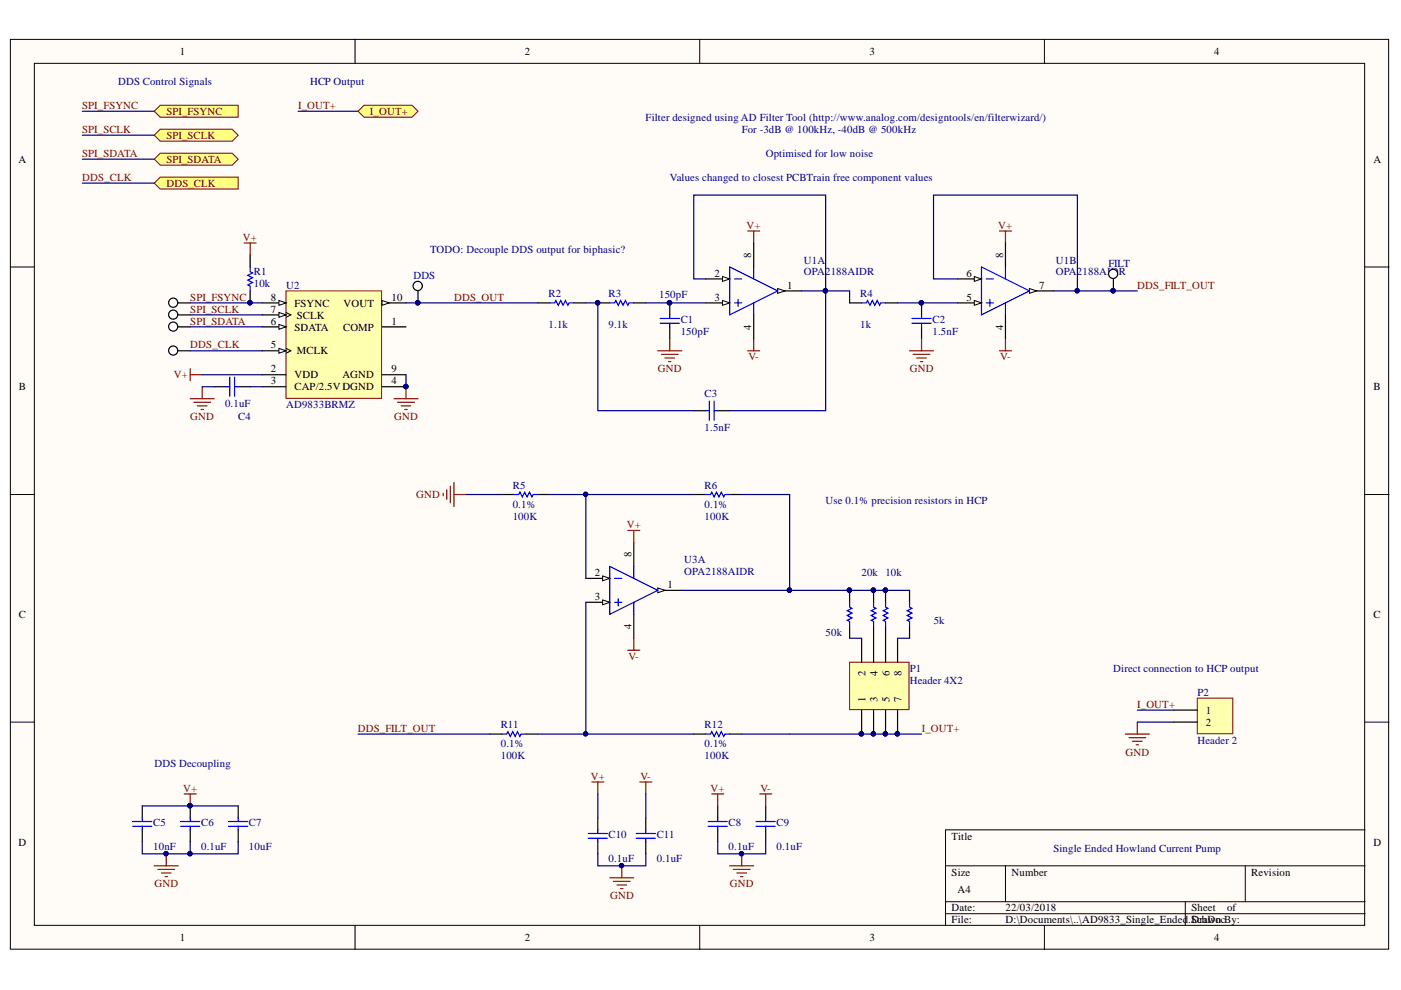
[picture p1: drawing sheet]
<svg xmlns="http://www.w3.org/2000/svg" width="297mm" height="210mm" viewBox="0 0 297 210" stroke-linecap="round" stroke-linejoin="round" font-family="sans-serif">
<defs><g id="words">
<g font-size="2.3">
<text x="38.2" y="11.7">1</text>
<text x="111.2" y="11.7">2</text>
<text x="184.3" y="11.7">3</text>
<text x="257.4" y="11.7">4</text>
<text x="3.9" y="34.5">A</text>
<text x="291.2" y="34.5">A</text>
<text x="151.5" y="58.7">2</text>
<text x="159.3" y="54.6" transform="rotate(-90 159.3 54.6)">8</text>
<text x="204.9" y="58.7">6</text>
<text x="212.7" y="54.6" transform="rotate(-90 212.7 54.6)">8</text>
<text x="57.4" y="63.7">8</text>
<text x="62.4" y="65">FSYNC</text>
<text x="72.8" y="65">VOUT</text>
<text x="83" y="63.7">10</text>
<text x="151.5" y="63.7">3</text>
<text x="166.9" y="61.2">1</text>
<text x="204.9" y="63.7">5</text>
<text x="220.3" y="61.2">7</text>
<text x="57.4" y="68.8">6</text>
<text x="57.4" y="66.3">7</text>
<text x="62.4" y="70.1">SDATA</text>
<text x="62.9" y="67.5">SCLK</text>
<text x="72.8" y="70.1">COMP</text>
<text x="83" y="68.8">1</text>
<text x="159.3" y="69.9" transform="rotate(-90 159.3 69.9)">4</text>
<text x="212.7" y="69.9" transform="rotate(-90 212.7 69.9)">4</text>
<text x="57.4" y="73.9">5</text>
<text x="62.9" y="75.1">MCLK</text>
<text x="4" y="82.8">B</text>
<text x="57.4" y="79">2</text>
<text x="57.4" y="81.5">3</text>
<text x="62.4" y="80.2">VDD</text>
<text x="62.4" y="82.8">CAP/2.5VDGND</text>
<text x="72.6" y="80.2">AGND</text>
<text x="83" y="81.5">4</text>
<text x="83" y="79">9</text>
<text x="291.2" y="82.8">B</text>
<text x="133.9" y="118.1" transform="rotate(-90 133.9 118.1)">8</text>
<text x="126.1" y="122.1">2</text>
<text x="141.5" y="124.7">1</text>
<text x="4" y="131">C</text>
<text x="126.1" y="127.2">3</text>
<text x="291.2" y="131">C</text>
<text x="133.9" y="133.4" transform="rotate(-90 133.9 133.4)">4</text>
<text x="183.5" y="143.4" transform="rotate(-90 183.5 143.4)">2</text>
<text x="186" y="143.4" transform="rotate(-90 186 143.4)">4</text>
<text x="188.6" y="143.4" transform="rotate(-90 188.6 143.4)">6</text>
<text x="191.1" y="143.4" transform="rotate(-90 191.1 143.4)">8</text>
<text x="183.5" y="148.8" transform="rotate(-90 183.5 148.8)">1</text>
<text x="186" y="148.8" transform="rotate(-90 186 148.8)">3</text>
<text x="188.6" y="148.8" transform="rotate(-90 188.6 148.8)">5</text>
<text x="191.1" y="148.8" transform="rotate(-90 191.1 148.8)">7</text>
<text x="255.7" y="151.3">1</text>
<text x="255.7" y="153.8">2</text>
<text x="3.9" y="179.3">D</text>
<text x="201.8" y="178">Title</text>
<text x="291.2" y="179.3">D</text>
<text x="201.8" y="185.6">Size</text>
<text x="214.5" y="185.6">Number</text>
<text x="265.3" y="185.6">Revision</text>
<text x="203" y="189.4">A4</text>
<text x="201.8" y="193.2">Date:</text>
<text x="201.8" y="195.8">File:</text>
<text x="213.2" y="193.2">22/03/2018</text>
<text x="213.2" y="195.8">D:\Documents\..\AD9833_Single_Ended</text>
<text x="251.9" y="195.8">.SchDo</text>
<text x="252.6" y="193.2">Sheet</text>
<text x="252.6" y="195.8">DrawncBy:</text>
<text x="260.2" y="193.2">of</text>
<text x="38.2" y="199.6">1</text>
<text x="111.2" y="199.6">2</text>
<text x="184.3" y="199.6">3</text>
<text x="257.4" y="199.6">4</text>
</g>
<g font-size="2.3" fill="#800000">
<text x="17.4" y="23.1">SPI_FSYNC</text>
<text x="63.2" y="23.1">I_OUT+</text>
<text x="17.4" y="28.1">SPI_SCLK</text>
<text x="35.3" y="29.4">SPI_SCLK</text>
<text x="35.3" y="24.3">SPI_FSYNC</text>
<text x="78.4" y="24.3">I_OUT+</text>
<text x="17.4" y="33.2">SPI_SDATA</text>
<text x="35.3" y="34.5">SPI_SDATA</text>
<text x="17.4" y="38.3">DDS_CLK</text>
<text x="35.3" y="39.6">DDS_CLK</text>
<text x="51.5" y="51.1">V+</text>
<text x="158.3" y="48.5">V+</text>
<text x="211.7" y="48.5">V+</text>
<text x="40.4" y="63.7">SPI_FSYNC</text>
<text x="96.3" y="63.7">DDS_OUT</text>
<text x="241.1" y="61.2">DDS_FILT_OUT</text>
<text x="40.4" y="66.3">SPI_SCLK</text>
<text x="40.4" y="68.8">SPI_SDATA</text>
<text x="40.4" y="73.9">DDS_CLK</text>
<text x="158.7" y="76.4">V-</text>
<text x="212.1" y="76.4">V-</text>
<text x="36.9" y="80.2">V+</text>
<text x="139.5" y="79">GND</text>
<text x="192.9" y="79">GND</text>
<text x="40.4" y="89.1">GND</text>
<text x="83.6" y="89.1">GND</text>
<text x="88.2" y="105.7">GND</text>
<text x="132.9" y="112">V+</text>
<text x="133.2" y="139.9">V-</text>
<text x="75.9" y="155.1">DDS_FILT_OUT</text>
<text x="195.4" y="155.1">I_OUT+</text>
<text x="241.1" y="150">I_OUT+</text>
<text x="238.6" y="160.2">GND</text>
<text x="38.8" y="167.9">V+</text>
<text x="125.3" y="165.3">V+</text>
<text x="135.8" y="165.3">V-</text>
<text x="150.7" y="167.9">V+</text>
<text x="161.2" y="167.9">V-</text>
<text x="32.7" y="188.2">GND</text>
<text x="129.3" y="190.7">GND</text>
<text x="154.7" y="188.2">GND</text>
</g>
<g font-size="2.3" fill="#000080">
<text x="25" y="18">DDS Control Signals</text>
<text x="65.7" y="18">HCP Output</text>
<text x="136.9" y="25.6">Filter designed using AD Filter Tool (http://www.analog.com/designtools/en/filterwizard/)</text>
<text x="157.3" y="28.1">For -3dB @ 100kHz, -40dB @ 500kHz</text>
<text x="162.3" y="33.2">Optimised for low noise</text>
<text x="142" y="38.3">Values changed to closest PCBTrain free component values</text>
<text x="91.2" y="53.6">TODO: Decouple DDS output for biphasic?</text>
<text x="53.8" y="58.4">R1</text>
<text x="87.6" y="59.2">DDS</text>
<text x="170.5" y="55.9">U1A</text>
<text x="170.5" y="58.4">OPA2188AIDR</text>
<text x="223.8" y="55.9">U1B</text>
<text x="223.8" y="58.4">OPA2188AIDR</text>
<text x="235" y="56.6">FILT</text>
<text x="53.8" y="60.9">10k</text>
<text x="60.7" y="61.2">U2</text>
<text x="116.3" y="63">R2</text>
<text x="129" y="63">R3</text>
<text x="139.8" y="63.2">150pF</text>
<text x="182.4" y="63">R4</text>
<text x="116.3" y="69.6">1.1k</text>
<text x="129" y="69.6">9.1k</text>
<text x="144.3" y="71.1">150pF</text>
<text x="144.3" y="68.6">C1</text>
<text x="182.4" y="69.6">1k</text>
<text x="197.7" y="71.1">1.5nF</text>
<text x="197.7" y="68.6">C2</text>
<text x="47.7" y="86.3">0.1uF</text>
<text x="50.5" y="89.1">C4</text>
<text x="60.7" y="86.6">AD9833BRMZ</text>
<text x="149.4" y="84.3">C3</text>
<text x="149.4" y="91.4">1.5nF</text>
<text x="108.7" y="103.6">R5</text>
<text x="108.7" y="107.7">0.1%</text>
<text x="149.4" y="103.6">R6</text>
<text x="149.4" y="107.7">0.1%</text>
<text x="175" y="106.9">Use 0.1% precision resistors in HCP</text>
<text x="108.7" y="110.2">100K</text>
<text x="149.4" y="110.2">100K</text>
<text x="145.1" y="119.4">U3A</text>
<text x="145.1" y="121.9">OPA2188AIDR</text>
<text x="182.6" y="122.1">20k 10k</text>
<text x="175" y="134.8">50k</text>
<text x="198" y="132.3">5k</text>
<text x="192.9" y="142.4">P1</text>
<text x="236" y="142.4">Direct connection to HCP output</text>
<text x="192.9" y="145">Header 4X2</text>
<text x="253.9" y="147.5">P2</text>
<text x="106.2" y="154.4">R11</text>
<text x="149.4" y="154.4">R12</text>
<text x="106.2" y="160.9">100K</text>
<text x="106.2" y="158.4">0.1%</text>
<text x="149.4" y="160.9">100K</text>
<text x="149.4" y="158.4">0.1%</text>
<text x="253.9" y="157.6">Header 2</text>
<text x="32.7" y="162.7">DDS Decoupling</text>
<text x="32.5" y="175.2">C5</text>
<text x="42.6" y="175.2">C6</text>
<text x="52.8" y="175.2">C7</text>
<text x="129" y="177.8">C10</text>
<text x="139.2" y="177.8">C11</text>
<text x="154.5" y="175.2">C8</text>
<text x="164.6" y="175.2">C9</text>
<text x="32.5" y="180.3">10nF</text>
<text x="42.6" y="180.3">0.1uF</text>
<text x="52.8" y="180.3">10uF</text>
<text x="129" y="182.8">0.1uF</text>
<text x="139.2" y="182.8">0.1uF</text>
<text x="154.5" y="180.3">0.1uF</text>
<text x="164.6" y="180.3">0.1uF</text>
<text x="223.3" y="180.6">Single Ended Howland Current Pump</text>
</g>
</g></defs>
<g fill="#fffcf8" stroke="#000" stroke-width=".21">
<path d="M2.2 8.4h292.2v192.8h-292.2z"/>
<path d="M7.3 13.4h282v182.8h-282z"/>
</g>
<g fill="none" stroke="#000" stroke-width=".21">
<path d="M75.3 8.4v5M148.4 8.4v5M221.4 8.4v5M2.2 56.6h5.1M289.4 56.6h5.1M2.2 104.9h5.1M289.4 104.9h5.1M2.2 153.1h5.1M289.4 153.1h5.1M289.4 176h-88.9v20.3M75.3 196.3v5.1M148.4 196.3v5.1"/>
<path d="M200.5 183.6h88.9M200.5 191.2h88.9M200.5 193.7h88.9M213.2 183.6v7.6M221.4 196.3v5.1M251.3 191.2v5.1M264 183.6v7.6"/>
</g>
<path d="M139.5 125.2h5" fill="none" stroke="#000" stroke-width=".25"/>
<path d="M139.5 124.7l1.5 .5-1.5 .5z" fill="#fffcf8"/>
<path d="M139.5 124.7l1.5 .5-1.5 .5z" fill="none" stroke="#000" stroke-width=".21"/>
<path d="M124.2 127.7h5.1" fill="none" stroke="#000" stroke-width=".25"/>
<path d="M127.8 127.2l1.5 .5-1.5 .5z" fill="#fffcf8"/>
<path d="M127.8 127.2l1.5 .5-1.5 .5z" fill="none" stroke="#000" stroke-width=".21"/>
<path d="M124.2 122.6h5.1" fill="none" stroke="#000" stroke-width=".25"/>
<path d="M127.8 122.1l1.5 .5-1.5 .5z" fill="#fffcf8"/>
<path d="M127.8 122.1l1.5 .5-1.5 .5z" fill="none" stroke="#000" stroke-width=".21"/>
<g fill="none" stroke="#00f" stroke-width=".25">
<path d="M109 104.9h1l.2-.6 .5 1.1 .5-1.1 .6 1.1 .5-1.1 .5 1.1 .2-.5h1M149.6 104.9h1l.3-.6 .5 1.1 .5-1.1 .5 1.1 .5-1.1 .5 1.1 .3-.5h1M129.3 120.1l10.2 5.1-10.2 5zM130.3 122.6h1.5M130.3 127.7h1.5M131.1 126.9v1.6M134.4 120.1v2.5M134.4 127.7v2.5M106.4 155.6h1l.3-.5 .5 1 .5-1 .5 1 .5-1 .5 1 .3-.5h1M149.6 155.6h1l.3-.5 .5 1 .5-1 .5 1 .5-1 .5 1 .3-.5h1M124.7 176.7h4.1M124.7 177.7h4.1"/>
<path d="M126.8 176v.7M126.8 177.7v.8M134.9 176.7h4.1M134.9 177.7h4.1M136.9 176v.7M136.9 177.7v.8"/>
</g>
<g fill="none" stroke="#000" stroke-width=".25">
<path d="M106.4 104.9h2.6M114 104.9h2.6M134.4 115v5.1M147.1 104.9h2.5M154.7 104.9h2.6M134.4 130.2v5.1M103.9 155.6h2.5M111.5 155.6h2.5M147.1 155.6h2.5M154.7 155.6h2.6M126.8 173.4v2.6M126.8 178.5v2.5"/>
<path d="M136.9 173.4v2.6M136.9 178.5v2.5"/>
</g>
<g fill="none" stroke="#800000" stroke-width=".25">
<path d="M94 104.6v.5M94.7 103.8v2.1M95.5 103.1v3.5M96.2 102.3v5.1M96.2 104.9h2.6M133.1 112.5h2.5M134.4 112.5v2.5M133.1 137.9h2.5M134.4 135.3v2.6M125.5 165.8h2.5M126.8 165.8v2.5M135.6 165.8h2.6"/>
<path d="M136.9 165.8v2.5M129.3 186.1h5.1M130.1 186.9h3.5M130.8 187.6h2.1M131.6 188.4h.5M131.8 183.6v2.5"/>
</g>
<circle cx="131.8" cy="183.5" r=".46" fill="#000080" stroke="#000080" stroke-width=".21"/>
<path d="M60.6 61.7h20.3v22.8h-20.3z" fill="#ffffb0" stroke="#800000" stroke-width=".21"/>
<path d="M55.6 79.5h5.1M55.6 74.4h5.1M81 69.3h5.1M55.6 82h5.1M81 82h5.1" fill="none" stroke="#000" stroke-width=".25"/>
<circle cx="86" cy="81.9" r=".46" fill="#000080" stroke="#000080" stroke-width=".21"/>
<path d="M60.7 73.9l1 .5-1 .5" fill="none" stroke="#000" stroke-width=".21"/>
<path d="M59.1 73.9l1.6 .5-1.6 .5z" fill="#fffcf8"/>
<path d="M59.1 73.9l1.6 .5-1.6 .5z" fill="none" stroke="#000" stroke-width=".21"/>
<path d="M55.6 69.3h5.1" fill="none" stroke="#000" stroke-width=".25"/>
<path d="M59.1 68.8l1.6 .5-1.6 .5z" fill="#fffcf8"/>
<path d="M59.1 68.8l1.6 .5-1.6 .5zM60.7 66.3l1 .5-1 .5" fill="none" stroke="#000" stroke-width=".21"/>
<path d="M55.6 66.8h5.1" fill="none" stroke="#000" stroke-width=".25"/>
<path d="M59.1 66.3l1.6 .5-1.6 .5z" fill="#fffcf8"/>
<path d="M59.1 66.3l1.6 .5-1.6 .5z" fill="none" stroke="#000" stroke-width=".21"/>
<path d="M55.6 64.2h5.1" fill="none" stroke="#000" stroke-width=".25"/>
<path d="M59.1 63.7l1.6 .5-1.6 .5z" fill="#fffcf8"/>
<path d="M59.1 63.7l1.6 .5-1.6 .5z" fill="none" stroke="#000" stroke-width=".21"/>
<path d="M81 79.5h5.1M81 64.2h5.1" fill="none" stroke="#000" stroke-width=".25"/>
<path d="M81 63.7l1.5 .5-1.5 .5z" fill="#fffcf8"/>
<path d="M81 63.7l1.5 .5-1.5 .5z" fill="none" stroke="#000" stroke-width=".21"/>
<g fill="#000080" stroke="#000080" stroke-width=".21">
<circle cx="86" cy="81.9" r=".46"/>
<circle cx="141.9" cy="64.2" r=".47"/>
<circle cx="126.7" cy="64.2" r=".46"/>
<circle cx="195.3" cy="64.2" r=".46"/>
</g>
<g fill="none" stroke="#800000" stroke-width=".25">
<path d="M158.5 49h2.6M159.8 49v2.5M211.9 49h2.5M213.2 49v2.5M40.3 78.2v2.5M40.3 79.5h2.6M139.5 74.4h5M140.2 75.1h3.6M141 75.9h2M141.7 76.7h.6M142 71.8v2.6M158.5 74.4h2.6"/>
<path d="M159.8 71.8v2.6M192.8 74.4h5.1M193.6 75.1h3.6M194.4 75.9h2M195.1 76.7h.5M195.4 71.8v2.6M211.9 74.4h2.5M213.2 71.8v2.6M40.3 84.5h5.1M41.1 85.3h3.5M41.9 86.1h2M42.6 86.8h.5"/>
<path d="M42.9 82v2.5M83.5 84.5h5.1M84.3 85.3h3.6M85.1 86.1h2M85.8 86.8h.5M86.1 82v2.5"/>
</g>
<g fill="none" stroke="#000" stroke-width=".25">
<path d="M114 64.2h2.6M121.7 64.2h2.5M126.8 64.2h2.5M134.4 64.2h2.5M142 64.2v2.6M142 69.3v2.5M164.9 61.7h5.1M180.1 64.2h2.6M187.8 64.2h2.5M195.4 64.2v2.6M195.4 69.3v2.5M45.4 82h2.6"/>
<path d="M50.5 82h2.5M147.1 87.1h2.5M152.2 87.1h2.5"/>
</g>
<g fill="none" stroke="#00f" stroke-width=".25">
<path d="M48.7 80v4M49.7 80v4M116.6 64.2h1l.3-.5 .5 1 .5-1 .5 1 .5-1 .5 1 .3-.5h1M129.3 64.2h1l.3-.5 .5 1 .5-1 .5 1 .5-1 .5 1 .3-.5h1M140 67.5h4M140 68.5h4M142 66.8v.7M142 68.5v.8M182.7 64.2h1l.2-.5 .6 1 .5-1 .5 1 .5-1 .5 1 .2-.5h1.1M193.4 67.5h4M193.4 68.5h4M195.4 66.8v.7"/>
<path d="M195.4 68.5v.8M48 82h.7M49.7 82h.8M149.6 87.1h.8M150.4 85v4.1M151.4 85v4.1M151.4 87.1h.8"/>
</g>
<path d="M164.9 61.2l1.5 .5-1.5 .5z" fill="#fffcf8"/>
<path d="M164.9 61.2l1.5 .5-1.5 .5z" fill="none" stroke="#000" stroke-width=".21"/>
<path d="M149.6 64.2h5.1" fill="none" stroke="#000" stroke-width=".25"/>
<path d="M153.2 63.7l1.5 .5-1.5 .5z" fill="#fffcf8"/>
<path d="M153.2 63.7l1.5 .5-1.5 .5z" fill="none" stroke="#000" stroke-width=".21"/>
<path d="M149.6 59.1h5.1" fill="none" stroke="#000" stroke-width=".25"/>
<path d="M153.2 58.6l1.5 .5-1.5 .5z" fill="#fffcf8"/>
<path d="M153.2 58.6l1.5 .5-1.5 .5z" fill="none" stroke="#000" stroke-width=".21"/>
<path d="M154.7 56.6l10.2 5.1-10.2 5.1zM155.7 59.1h1.6M159.8 56.6v2.5M155.7 64.2h1.6M156.5 63.5v1.5M159.8 64.2v2.6" fill="none" stroke="#00f" stroke-width=".25"/>
<path d="M159.8 51.5v5.1M159.8 66.8v5M218.3 61.7h5" fill="none" stroke="#000" stroke-width=".25"/>
<path d="M218.3 61.2l1.5 .5-1.5 .5z" fill="#fffcf8"/>
<path d="M218.3 61.2l1.5 .5-1.5 .5z" fill="none" stroke="#000" stroke-width=".21"/>
<path d="M203 64.2h5.1" fill="none" stroke="#000" stroke-width=".25"/>
<path d="M206.6 63.7l1.5 .5-1.5 .5z" fill="#fffcf8"/>
<path d="M206.6 63.7l1.5 .5-1.5 .5z" fill="none" stroke="#000" stroke-width=".21"/>
<path d="M203 59.1h5.1" fill="none" stroke="#000" stroke-width=".25"/>
<path d="M206.6 58.6l1.5 .5-1.5 .5z" fill="#fffcf8"/>
<path d="M206.6 58.6l1.5 .5-1.5 .5z" fill="none" stroke="#000" stroke-width=".21"/>
<path d="M208.1 56.6l10.2 5.1-10.2 5.1zM209.1 59.1h1.5M213.2 56.6v2.5M209.1 64.2h1.5M209.9 63.5v1.5M213.2 64.2v2.6" fill="none" stroke="#00f" stroke-width=".25"/>
<path d="M213.2 51.5v5.1M213.2 66.8v5" fill="none" stroke="#000" stroke-width=".25"/>
<circle cx="236" cy="58.1" r=".97" fill="#fff" stroke="#000" stroke-width=".25"/>
<path d="M236.1 59.1v2.6" fill="none" stroke="#000" stroke-width=".25"/>
<circle cx="236" cy="61.6" r=".47" fill="#000080" stroke="#000080" stroke-width=".21"/>
<circle cx="88.6" cy="60.6" r=".98" fill="#fff" stroke="#000" stroke-width=".25"/>
<path d="M88.6 61.7v2.5" fill="none" stroke="#000" stroke-width=".25"/>
<circle cx="88.6" cy="64.2" r=".47" fill="#000080" stroke="#000080" stroke-width=".21"/>
<circle cx="36.7" cy="64.2" r=".97" fill="#fff" stroke="#000" stroke-width=".25"/>
<path d="M37.8 64.2h2.5" fill="none" stroke="#000" stroke-width=".25"/>
<circle cx="36.7" cy="66.7" r=".97" fill="#fff" stroke="#000" stroke-width=".25"/>
<path d="M37.8 66.8h2.5" fill="none" stroke="#000" stroke-width=".25"/>
<circle cx="36.7" cy="69.2" r=".97" fill="#fff" stroke="#000" stroke-width=".25"/>
<path d="M37.8 69.3h2.5" fill="none" stroke="#000" stroke-width=".25"/>
<circle cx="36.7" cy="74.3" r=".97" fill="#fff" stroke="#000" stroke-width=".25"/>
<path d="M37.8 74.4h2.5M30.2 170.9v2.5M30.2 176v2.5M40.3 170.9v2.5M40.3 176v2.5M50.5 170.9v2.5M50.5 176v2.5M152.2 170.9v2.5M152.2 176v2.5M162.3 170.9v2.5M162.3 176v2.5" fill="none" stroke="#000" stroke-width=".25"/>
<g fill="none" stroke="#00f" stroke-width=".25">
<path d="M28.1 174.2h4.1M28.1 175.2h4.1M30.2 173.4v.8M30.2 175.2v.8M38.3 174.2h4.1M38.3 175.2h4.1M40.3 173.4v.8M40.3 175.2v.8M48.5 174.2h4M48.5 175.2h4M50.5 173.4v.8M50.5 175.2v.8"/>
<path d="M150.1 174.2h4.1M150.1 175.2h4.1M152.2 173.4v.8M152.2 175.2v.8M160.3 174.2h4.1M160.3 175.2h4.1M162.3 173.4v.8M162.3 175.2v.8"/>
</g>
<g fill="#000080" stroke="#000080" stroke-width=".21">
<circle cx="40.3" cy="170.8" r=".46"/>
<circle cx="35.2" cy="181" r=".46"/>
<circle cx="157.2" cy="181" r=".46"/>
</g>
<g fill="none" stroke="#800000" stroke-width=".25">
<path d="M39.1 168.3h2.5M40.3 168.3v2.6M150.9 168.3h2.5M152.2 168.3v2.6M161.1 168.3h2.5M162.3 168.3v2.6M32.7 183.6h5.1M33.5 184.3h3.5M34.2 185.1h2.1M35 185.9h.5M35.2 181v2.6M154.7 183.6h5.1"/>
<path d="M155.5 184.3h3.5M156.2 185.1h2.1M157 185.9h.5M157.3 181v2.6"/>
</g>
<g fill="#ffff80" stroke="#800000" stroke-width=".21">
<path d="M32.7 28.7l1.3-1.3h15.2l1.3 1.3-1.3 1.2h-15.2z" fill-rule="evenodd"/>
<path d="M32.7 33.7l1.3-1.2h15.2l1.3 1.2-1.3 1.3h-15.2z" fill-rule="evenodd"/>
<path d="M32.7 38.8l1.3-1.2h16.5v2.5h-16.5z" fill-rule="evenodd"/>
<path d="M32.7 23.6l1.3-1.3h16.5v2.6h-16.5z" fill-rule="evenodd"/>
</g>
<path d="M253.8 148h7.6v7.6h-7.6z" fill="#ffffb0" stroke="#800000" stroke-width=".21"/>
<path d="M248.8 150.6h5M248.8 153.1h5" fill="none" stroke="#000" stroke-width=".25"/>
<path d="M238.6 155.6h5.1M239.4 156.4h3.5M240.1 157.2h2.1M240.9 157.9h.5M241.1 153.1v2.5" fill="none" stroke="#800000" stroke-width=".25"/>
<path d="M75.9 23.6l1.3-1.3h10.2l1.2 1.3-1.2 1.3h-10.2z" fill-rule="evenodd" fill="#ffff80" stroke="#800000" stroke-width=".21"/>
<path d="M53 54.1v2.5M53 61.7v2.5M180.1 125.2v2.5M180.1 132.8v2.5M185.2 125.2v2.5M185.2 132.8v2.5M187.8 125.2v2.5M187.8 132.8v2.5M192.8 125.2v2.5M192.8 132.8v2.5" fill="none" stroke="#000" stroke-width=".25"/>
<g fill="#000080" stroke="#000080" stroke-width=".21">
<circle cx="53" cy="64.2" r=".46"/>
<circle cx="187.7" cy="125.1" r=".46"/>
<circle cx="180.1" cy="125.1" r=".46"/>
<circle cx="185.2" cy="125.1" r=".46"/>
</g>
<path d="M53 56.6v1l.5 .3-1 .5 1 .5-1 .5 1 .5-1 .5 .5 .3v1M180.1 127.7v1l.5 .3-1 .5 1 .5-1 .5 1 .5-1 .5 .5 .3v1M185.2 127.7v1l.5 .3-1 .5 1 .5-1 .5 1 .5-1 .5 .5 .3v1M187.8 127.7v1l.5 .3-1 .5 1 .5-1 .5 1 .5-1 .5 .5 .3v1M192.8 127.7v1l.6 .3-1.1 .5 1.1 .5-1.1 .5 1.1 .5-1.1 .5 .5 .3v1" fill="none" stroke="#00f" stroke-width=".25"/>
<path d="M51.8 51.5h2.5M53 51.5v2.6" fill="none" stroke="#800000" stroke-width=".25"/>
<path d="M180.1 140.4h12.6v10.1h-12.6z" fill="#ffffb0" stroke="#800000" stroke-width=".21"/>
<path d="M182.7 135.3v5.1M185.2 135.3v5.1M187.8 135.3v5.1M190.3 135.3v5.1M182.7 150.6v5M185.2 150.6v5M187.8 150.6v5M190.3 150.6v5" fill="none" stroke="#000" stroke-width=".25"/>
<g fill="#000080" stroke="#000080" stroke-width=".21">
<circle cx="182.6" cy="155.6" r=".46"/>
<circle cx="185.2" cy="155.6" r=".46"/>
<circle cx="187.7" cy="155.6" r=".46"/>
<circle cx="190.2" cy="155.6" r=".46"/>
<circle cx="124.2" cy="155.6" r=".46"/>
<circle cx="131.8" cy="183.5" r=".46"/>
<circle cx="86" cy="81.9" r=".46"/>
<circle cx="175" cy="61.6" r=".46"/>
<circle cx="141.9" cy="64.2" r=".47"/>
<circle cx="228.4" cy="61.6" r=".46"/>
<circle cx="195.3" cy="64.2" r=".46"/>
<circle cx="126.7" cy="64.2" r=".46"/>
<circle cx="88.6" cy="64.2" r=".47"/>
<circle cx="236" cy="61.6" r=".47"/>
<circle cx="35.2" cy="181" r=".46"/>
<circle cx="40.3" cy="181" r=".47"/>
<circle cx="40.3" cy="170.8" r=".46"/>
<circle cx="157.2" cy="181" r=".46"/>
<circle cx="53" cy="64.2" r=".46"/>
<circle cx="124.2" cy="104.8" r=".46"/>
<circle cx="167.4" cy="125.1" r=".46"/>
<circle cx="187.7" cy="125.1" r=".46"/>
<circle cx="185.2" cy="125.1" r=".46"/>
<circle cx="180.1" cy="125.1" r=".46"/>
</g>
<g fill="none" stroke="#000080" stroke-width=".25">
<path d="M17.5 38.8h15.2M17.5 33.7h15.2M17.5 28.7h15.2M17.5 23.6h15.2M63.2 23.6h12.7M149.6 59.1h-2.5v-17.7h27.9v20.3h-5M203 59.1h-5.1v-17.7h30.5v20.3h-5.1M40.3 64.2h15.3M40.3 74.4h15.3M40.3 69.3h15.3M40.3 66.8h15.3M42.9 79.5h12.7"/>
<path d="M86.1 64.2h27.9M86.1 79.5v2.5M124.2 64.2h2.6v22.9h20.3M136.9 64.2h12.7M180.1 64.2v-2.5h-5.1v25.4h-20.3M190.3 64.2h12.7M228.4 61.7h12.7M42.9 82h2.5M53 82h2.6M98.8 104.9h7.6M116.6 104.9h30.5M124.2 104.9v17.7"/>
<path d="M157.3 104.9h10.1v20.3M124.2 127.7v27.9M144.5 125.2h22.9M167.4 125.2h25.4M180.1 135.3h2.6M190.3 135.3h2.5M75.9 155.6h28M114 155.6h33.1M157.3 155.6h38.1M241.1 150.6h7.7M241.1 153.1h7.7M30.2 178.5v2.5h10.1v-2.5"/>
<path d="M30.2 170.9h20.3M50.5 178.5v2.5h-10.2M126.8 168.3v5.1M136.9 168.3v5.1M152.2 178.5v2.5h10.1v-2.5M126.8 181v2.6h10.1v-2.6"/>
</g>
<use href="#words"/>
</svg>
